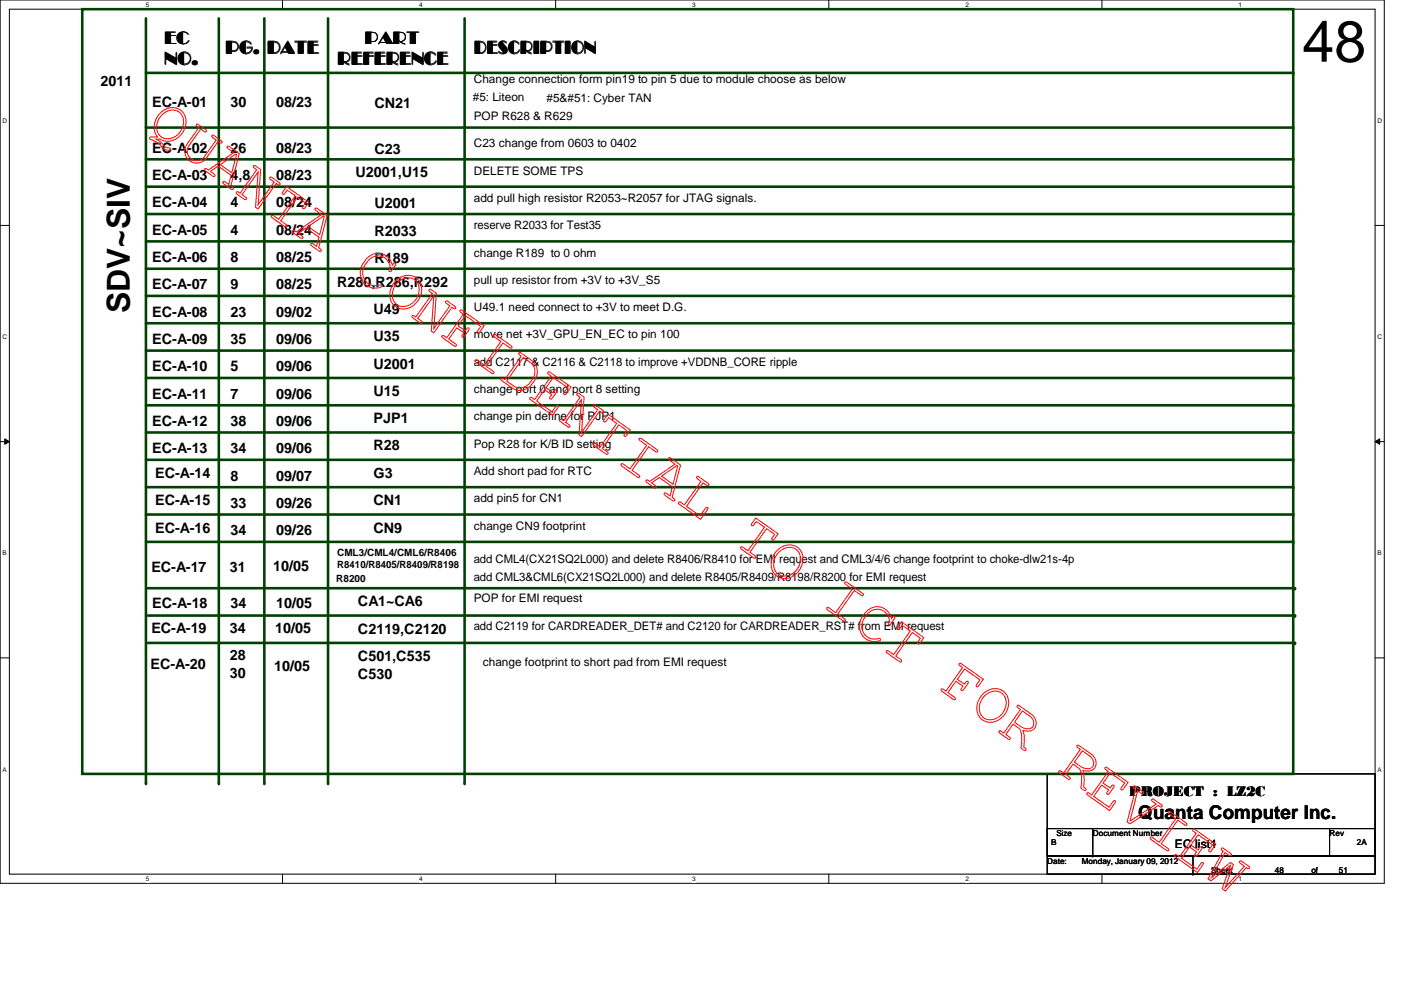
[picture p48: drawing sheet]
<svg xmlns="http://www.w3.org/2000/svg" width="297mm" height="210mm" viewBox="0 0 297 210" stroke-linecap="round" stroke-linejoin="round" font-family="sans-serif">
<defs><g id="words">
<text font-size="12.3" x="276.1" y="13.1">48</text>
<text font-size="6.7" x="27.5" y="66.4" transform="rotate(-90 27.5 66.4)">SDV~SIV</text>
<text font-size="4" x="241.3" y="173.6">Quanta Computer Inc.</text>
<g font-size="3.9">
<text x="34.9" y="9.3">EC</text>
<text x="47.8" y="11.3">PG.</text>
<text x="56.7" y="11.3">DATE</text>
<text x="77.4" y="9.3">PART</text>
<text x="100.5" y="11.3">DESCRIPTION</text>
<text x="34.9" y="13.7">NO.</text>
<text x="71.6" y="13.7">REFERENCE</text>
</g>
<g font-size="3">
<text x="21.3" y="18.3">2011</text>
<text x="32.3" y="22.7">EC-A-01</text>
<text x="48.9" y="22.7">30</text>
<text x="58.5" y="22.7">08/23</text>
<text x="79.4" y="22.9">CN21</text>
<text x="32.3" y="32.4">EC-A-02</text>
<text x="48.9" y="32.4">26</text>
<text x="58.5" y="32.4">08/23</text>
<text x="79.4" y="32.6">C23</text>
<text x="32.3" y="38.2">EC-A-03</text>
<text x="48.9" y="38.2">4,8</text>
<text x="58.5" y="38.2">08/23</text>
<text x="75.3" y="37.6">U2001,U15</text>
<text x="32.3" y="44">EC-A-04</text>
<text x="48.9" y="44">4</text>
<text x="58.5" y="44">08/24</text>
<text x="79.4" y="44.2">U2001</text>
<text x="32.3" y="49.7">EC-A-05</text>
<text x="48.9" y="49.7">4</text>
<text x="58.5" y="49.7">08/24</text>
<text x="79.4" y="50">R2033</text>
<text x="32.3" y="55.5">EC-A-06</text>
<text x="48.9" y="55.5">8</text>
<text x="58.5" y="55.5">08/25</text>
<text x="79.4" y="55.8">R189</text>
<text x="32.3" y="61.3">EC-A-07</text>
<text x="48.9" y="61.3">9</text>
<text x="58.5" y="61.3">08/25</text>
<text x="71.5" y="60.7">R280,R286,R292</text>
<text x="32.3" y="67.1">EC-A-08</text>
<text x="48.9" y="67.1">23</text>
<text x="58.5" y="67.1">09/02</text>
<text x="79.2" y="66.5">U49</text>
<text x="32.3" y="72.9">EC-A-09</text>
<text x="48.9" y="72.9">35</text>
<text x="58.5" y="72.9">09/06</text>
<text x="79.2" y="72.3">U35</text>
<text x="32.3" y="78.7">EC-A-10</text>
<text x="48.9" y="78.7">5</text>
<text x="58.5" y="78.7">09/06</text>
<text x="79.2" y="78.1">U2001</text>
<text x="79.2" y="83.9">U15</text>
<text x="32.3" y="84.5">EC-A-11</text>
<text x="48.9" y="84.5">7</text>
<text x="58.5" y="84.5">09/06</text>
<text x="79.2" y="89.7">PJP1</text>
<text x="32.3" y="90.3">EC-A-12</text>
<text x="48.9" y="90.3">38</text>
<text x="58.5" y="90.3">09/06</text>
<text x="79.2" y="95.5">R28</text>
<text x="32.3" y="96.1">EC-A-13</text>
<text x="32.9" y="101.3">EC-A-14</text>
<text x="48.9" y="96.1">34</text>
<text x="48.9" y="101.9">8</text>
<text x="58.5" y="101.9">09/07</text>
<text x="58.5" y="96.1">09/06</text>
<text x="79.2" y="101.3">G3</text>
<text x="32.9" y="107.1">EC-A-15</text>
<text x="48.9" y="107.7">33</text>
<text x="58.5" y="107.7">09/26</text>
<text x="79.2" y="107.1">CN1</text>
<text x="32.9" y="112.9">EC-A-16</text>
<text x="48.9" y="113.5">34</text>
<text x="58.5" y="113.5">09/26</text>
<text x="79.2" y="112.9">CN9</text>
<text x="32.1" y="121.2">EC-A-17</text>
<text x="48.7" y="121.2">31</text>
<text x="58" y="121">10/05</text>
<text x="32.3" y="128.9">EC-A-18</text>
<text x="48.9" y="128.9">34</text>
<text x="58.5" y="128.9">10/05</text>
<text x="75.9" y="128.5">CA1~CA6</text>
<text x="32.1" y="134.1">EC-A-19</text>
<text x="48.7" y="134.1">34</text>
<text x="58.4" y="134.1">10/05</text>
<text x="75.9" y="134.3">C2119,C2120</text>
<text x="31.9" y="141.9">EC-A-20</text>
<text x="48.7" y="139.9">28</text>
<text x="48.7" y="143.8">30</text>
<text x="58.2" y="142.2">10/05</text>
<text x="75.9" y="140.1">C501,C535</text>
<text x="75.9" y="144">C530</text>
<text x="239.4" y="168.8">PROJECT : LZ2C</text>
</g>
<g font-size="2.5">
<text x="100.5" y="17.7">Change connection form pin19 to pin 5 due to module choose as below</text>
<text x="100.2" y="21.4">#5: Liteon</text>
<text x="115.9" y="21.5">#5&amp;#51: Cyber TAN</text>
<text x="100.5" y="25.4">POP R628 &amp; R629</text>
<text x="100.5" y="31.2">C23 change from 0603 to 0402</text>
<text x="100.5" y="37">DELETE SOME TPS</text>
<text x="100.5" y="42.8">add pull high resistor R2053~R2057 for JTAG signals.</text>
<text x="100.5" y="48.6">reserve R2033 for Test35</text>
<text x="100.5" y="54.4">change R189 to 0 ohm</text>
<text x="100.5" y="60.2">pull up resistor from +3V to +3V_S5</text>
<text x="100.5" y="66">U49.1 need connect to +3V to meet D.G.</text>
<text x="100.5" y="71.8">move net +3V_GPU_EN_EC to pin 100</text>
<text x="100.5" y="77.6">add C2117 &amp; C2116 &amp; C2118 to improve +VDDNB_CORE ripple</text>
<text x="100.5" y="83.4">change port 0 and port 8 setting</text>
<text x="100.5" y="89.1">change pin define for PJP1</text>
<text x="100.5" y="94.9">Pop R28 for K/B ID setting</text>
<text x="100.5" y="100.7">Add short pad for RTC</text>
<text x="100.5" y="106.5">add pin5 for CN1</text>
<text x="100.5" y="112.3">change CN9 footprint</text>
<text x="100.5" y="119.4">add CML4(CX21SQ2L000) and delete R8406/R8410 for EMI request and CML3/4/6 change footprint to choke-dlw21s-4p</text>
<text x="100.5" y="123.1">add CML3&amp;CML6(CX21SQ2L000) and delete R8405/R8409/R8198/R8200 for EMI request</text>
<text x="100.5" y="127.7">POP for EMI request</text>
<text x="100.5" y="133.5">add C2119 for CARDREADER_DET# and C2120 for CARDREADER_RST# from EMI request</text>
<text x="102.4" y="141.3">change footprint to short pad from EMI request</text>
<text x="249.1" y="179.9">EC list1</text>
</g>
<g font-size="2.1">
<text x="71.5" y="117.8">CML3/CML4/CML6/R8406</text>
<text x="71.3" y="123.4">R8200</text>
<text x="71.5" y="120.5">R8410/R8405/R8409/R8198</text>
</g>
<g font-size="1.7">
<text x="222.8" y="179.2">B</text>
<text x="224" y="177.3">Size</text>
<text x="231.7" y="177.3">Document Number</text>
<text x="281.9" y="177.3">Rev</text>
<text x="287.7" y="179.2">2A</text>
<text x="222" y="183.1">Date:</text>
<text x="229.4" y="183.1">Monday, January 09, 2012</text>
<text x="256.8" y="185">Sheet</text>
<text x="270.3" y="185">48</text>
<text x="278" y="185">of</text>
<text x="283.8" y="185">51</text>
</g>
<g font-size="1.4">
<text x="30.9" y="1.4">5</text>
<text x="88.9" y="1.4">4</text>
<text x="146.8" y="1.4">3</text>
<text x="204.7" y="1.4">2</text>
<text x="262.6" y="1.4">1</text>
<text x=".5" y="26.1">D</text>
<text x="292.1" y="26.1">D</text>
<text x=".5" y="71.9">C</text>
<text x="292.1" y="71.9">C</text>
<text x=".5" y="117.8">B</text>
<text x="292.1" y="117.8">B</text>
<text x=".5" y="163.6">A</text>
<text x="292.1" y="163.6">A</text>
<text x="30.9" y="186.8">5</text>
<text x="88.9" y="186.8">4</text>
<text x="146.8" y="186.8">3</text>
<text x="204.7" y="186.8">2</text>
<text x="262.6" y="186.8">1</text>
</g>
</g></defs>
<path d="M0 0h293.5v187.3h-293.5zM2 1.9h289.5v183.4h-289.5z" fill="none" stroke="#000" stroke-width=".21"/>
<g fill="#fff">
<path d="M30.9 .2h.8v1.5h-.8z"/>
<path d="M30.9 185.5h.8v1.6h-.8z"/>
</g>
<path d="M59.9 0v1.9M59.9 185.3v2" fill="none" stroke="#000" stroke-width=".21"/>
<g fill="#fff">
<path d="M88.9 .2h.7v1.5h-.7z"/>
<path d="M88.9 185.5h.7v1.6h-.7z"/>
</g>
<path d="M117.8 0v1.9M117.8 185.3v2" fill="none" stroke="#000" stroke-width=".21"/>
<g fill="#fff">
<path d="M146.8 .2h.7v1.5h-.7z"/>
<path d="M146.8 185.5h.7v1.6h-.7z"/>
</g>
<path d="M175.7 0v1.9M175.7 185.3v2" fill="none" stroke="#000" stroke-width=".21"/>
<g fill="#fff">
<path d="M204.7 .2h.7v1.5h-.7z"/>
<path d="M204.7 185.5h.7v1.6h-.7z"/>
</g>
<path d="M233.6 0v1.9M233.6 185.3v2" fill="none" stroke="#000" stroke-width=".21"/>
<g fill="#fff">
<path d="M262.6 .2h.8v1.5h-.8z"/>
<path d="M262.6 185.5h.8v1.6h-.8z"/>
<path d="M.5 24.8h1v1.6h-1z"/>
<path d="M292.1 24.8h.9v1.6h-.9z"/>
<path d="M.5 70.7h1v1.5h-1z"/>
<path d="M292.1 70.7h.9v1.5h-.9z"/>
</g>
<path d="M0 47.8h2M291.5 47.8h2" fill="none" stroke="#000" stroke-width=".21"/>
<g fill="#fff">
<path d="M.5 116.5h.9v1.6h-.9z"/>
<path d="M292.1 116.5h.8v1.6h-.8z"/>
</g>
<path d="M0 93.6h2M1 93l1 .6-1 .6zM291.5 93.6l1-.6v1.2zM291.5 93.6h2" fill="none" stroke="#000" stroke-width=".21"/>
<path d="M1 93l1 .6-1 .6zM291.5 93.6l1-.6v1.2z" fill="#000"/>
<g fill="#fff">
<path d="M.5 162.4h.9v1.5h-.9z"/>
<path d="M292.1 162.4h.8v1.5h-.8z"/>
</g>
<path d="M0 139.5h2M291.5 139.5h2M222 164.1h69.5v17.4h-69.5zM222 175.7h69.5v5.8h-69.5zM231.7 175.7v5.8M281.9 175.7h.1M281.9 175.7v5.8M222 181.5h69.5v3.8h-69.5zM231.7 181.5h.1M252.9 185.3h.1M252.9 181.5v3.8" fill="none" stroke="#000" stroke-width=".21"/>
<path d="M17.4 1.9h256.8v162.2h-256.8zM30.9 15.5h243.3" fill="none" stroke="#004000" stroke-width=".55"/>
<circle cx="274.2" cy="15.5" r=".28" fill="#004000"/>
<path d="M30.9 27.1h243.3" fill="none" stroke="#004000" stroke-width=".55"/>
<circle cx="274.2" cy="27.1" r=".28" fill="#004000"/>
<path d="M30.9 3.9v162.1" fill="none" stroke="#004000" stroke-width=".55"/>
<circle cx="30.9" cy="166" r=".28" fill="#004000"/>
<path d="M46.4 3.9v162.1" fill="none" stroke="#004000" stroke-width=".55"/>
<circle cx="46.4" cy="166" r=".28" fill="#004000"/>
<path d="M98.5 3.9v162.1" fill="none" stroke="#004000" stroke-width=".55"/>
<circle cx="98.5" cy="166" r=".28" fill="#004000"/>
<path d="M56 3.9v162.1" fill="none" stroke="#004000" stroke-width=".55"/>
<circle cx="56" cy="166" r=".28" fill="#004000"/>
<path d="M69.6 3.9v162.1" fill="none" stroke="#004000" stroke-width=".55"/>
<circle cx="69.6" cy="166" r=".28" fill="#004000"/>
<path d="M30.9 33.8h243.3" fill="none" stroke="#004000" stroke-width=".55"/>
<circle cx="274.2" cy="33.8" r=".28" fill="#004000"/>
<path d="M30.9 39.6h243.3" fill="none" stroke="#004000" stroke-width=".55"/>
<circle cx="274.2" cy="39.6" r=".28" fill="#004000"/>
<path d="M30.9 45.4h243.3" fill="none" stroke="#004000" stroke-width=".55"/>
<circle cx="274.2" cy="45.4" r=".28" fill="#004000"/>
<path d="M30.9 51.2h243.3" fill="none" stroke="#004000" stroke-width=".55"/>
<circle cx="274.2" cy="51.2" r=".28" fill="#004000"/>
<path d="M30.9 57h243.3" fill="none" stroke="#004000" stroke-width=".55"/>
<circle cx="274.2" cy="57" r=".28" fill="#004000"/>
<path d="M30.9 62.7h243.3" fill="none" stroke="#004000" stroke-width=".55"/>
<circle cx="274.2" cy="62.7" r=".28" fill="#004000"/>
<path d="M30.9 68.5h243.3" fill="none" stroke="#004000" stroke-width=".55"/>
<circle cx="274.2" cy="68.5" r=".28" fill="#004000"/>
<path d="M30.9 74.3h243.3" fill="none" stroke="#004000" stroke-width=".55"/>
<circle cx="274.2" cy="74.3" r=".28" fill="#004000"/>
<path d="M30.9 80.1h243.3" fill="none" stroke="#004000" stroke-width=".55"/>
<circle cx="274.2" cy="80.1" r=".28" fill="#004000"/>
<path d="M30.9 85.9h243.3" fill="none" stroke="#004000" stroke-width=".55"/>
<circle cx="274.2" cy="85.9" r=".28" fill="#004000"/>
<path d="M30.9 103.3h243.3" fill="none" stroke="#004000" stroke-width=".55"/>
<circle cx="274.2" cy="103.3" r=".28" fill="#004000"/>
<path d="M30.9 97.5h243.3" fill="none" stroke="#004000" stroke-width=".55"/>
<circle cx="274.2" cy="97.5" r=".28" fill="#004000"/>
<path d="M30.9 91.7h243.3" fill="none" stroke="#004000" stroke-width=".55"/>
<circle cx="274.2" cy="91.7" r=".28" fill="#004000"/>
<path d="M30.9 109.1h243.3" fill="none" stroke="#004000" stroke-width=".55"/>
<circle cx="274.2" cy="109.1" r=".28" fill="#004000"/>
<path d="M30.9 114.9h243.3" fill="none" stroke="#004000" stroke-width=".55"/>
<circle cx="274.2" cy="114.9" r=".28" fill="#004000"/>
<path d="M31.3 124.7h243.3" fill="none" stroke="#004000" stroke-width=".55"/>
<circle cx="274.6" cy="124.7" r=".28" fill="#004000"/>
<path d="M31.3 130.5h243.3" fill="none" stroke="#004000" stroke-width=".55"/>
<circle cx="274.6" cy="130.5" r=".28" fill="#004000"/>
<path d="M31.3 136.3h243.3" fill="none" stroke="#004000" stroke-width=".55"/>
<circle cx="274.6" cy="136.3" r=".28" fill="#004000"/>
<g fill="none" stroke="#f00" stroke-width=".21">
<path d="M34 24a3 3 0 0 1 3.2-1.1 3 3 0 0 1 2.2 2.6 4.1 4.1 0 0 1-4.9 4.3l-.6-.3h-.8a4.3 4.3 0 0 1 1.9 1.6l1 .3 .1 .4a2.05 2.05 0 0 1-2.3-1.3l-2.1-1.2 .2-.2 1.5-.1a3.8 3.8 0 0 1 .6-5zM34.4 24.3a2.54 2.54 0 0 1 2.5-.9 2.54 2.54 0 0 1 2 1.9 3.5 3.5 0 0 1-4.2 4 2.84 2.84 0 0 1-.8-4.4zM41.6 26.4h.5l1.7 1.4-.3 .2-.9-.6-2.5 3.5a2.01 2.01 0 0 0 .4 2.8 2.01 2.01 0 0 0 2.9-.5l2.4-3.5-.9-.7v-.3l.3-.1 1.9 1.5-.3 .2-.5-.3-2.5 3.5a2.53 2.53 0 0 1-3.6 .6 2.53 2.53 0 0 1-.6-3.5l2.5-3.5-.5-.4zM43.4 35.8l.3-.1 .5 .3 5.4-3.6-1.4-1 .1-.4 .3 .1 2.1 1.5-1.8 6.8 .6 .4-.2 .4-1.9-1.2-.2-.3 .3-.2 1 .6 .5-1.9-2.8-2-1.6 1.1 1 .8-.2 .3-1.8-1.2zM46.7 34.9l3.3-2.2 .1 .1-1 3.8zM53.7 35.2h.5l1.1 .7-.6 7.5 3.4-4.8-.9-.7v-.3h.5l1.7 1.4-.3 .2-.5-.3-3.9 5.4-.5-.4 .5-7.4-3.4 4.8 .9 .7v.2h-.4l-1.7-1.3 .3-.3 .5 .4 3.5-5-.7-.5zM60.8 39.6l4.7 3.3-1 1.3h-.3l-.1-.2 .7-1-1.8-1.2-3.5 5 1.2 .9v.3l-.2 .1-2.8-1.9-.2-.3 .3-.3 1.3 .9 3.5-5-1.7-1.2-.7 .9h-.3v-.5zM62 48.9h.3l.5 .3 5.4-3.7-1.4-1 .1-.4 .3 .1 2.2 1.5-1.8 6.8 .5 .5-.1 .3-2-1.2-.1-.3 .3-.2 .9 .6 .5-1.9-2.7-2-1.7 1.2 1 .7-.1 .4-1.9-1.2zM65.3 48l3.3-2.2 .2 .1-1 3.9zM77.8 54.7a3.1 3.1 0 0 1 3.2-.9 3.1 3.1 0 0 1 2.2 2.4l.3-.4 .4 .1-.9 1.5-.3 .2-.2-.2a2.5 2.5 0 0 0-1.4-3 2.5 2.5 0 0 0-3.2 1 2.9 2.9 0 0 0-.9 3.1 2.9 2.9 0 0 0 2.4 2.1l1.2-.2 .3 .2-.1 .2a3.2 3.2 0 0 1-3.8-.9 3.2 3.2 0 0 1-.1-4zM83.9 59.5a3.1 3.1 0 0 1 3.3-1.1 3.1 3.1 0 0 1 2.2 2.7 4 4 0 0 1-5 4.2 3.5 3.5 0 0 1-.5-5.8zM84.3 59.9a2.54 2.54 0 0 1 2.6-1 2.54 2.54 0 0 1 1.9 1.9 3.5 3.5 0 0 1-4.1 4.1 2.84 2.84 0 0 1-.8-4.5z"/>
<path d="M91 61.4h.4l1.1 .8-.5 7.4 3.4-4.8-.9-.6v-.3h.4l1.7 1.3-.3 .3-.5-.4-3.8 5.5-.6-.4 .6-7.5-3.4 4.8 .9 .7v.3h-.5l-1.7-1.4 .3-.2 .6 .3 3.5-5-.7-.5zM97.5 65.8h.5l4.6 3.3-1 1.4-.4 .2-.1-.3 .8-1.2-3.2-2.3-1.6 2.2 1.5 1 .5-.6 .4 .2-1.1 1.6-.2 .2-.3-.1 .4-.8-1.5-1.1-1.7 2.4 1.6 1.2v.2l-.2 .1-2.6-1.8-.2-.2 .3-.3 .7 .5 3.5-5-.7-.5zM104.6 71h.5l3.3 2.3 .2 .3-.4 .2-1.6-1.1-3.5 5 1.6 1.2v.2l-.3 .1-3.5-2.4-.1-.3 .3-.2 1.6 1.1 3.5-5-1.4-1zM110 74.9l.5-.1 2.2 1.6a3.2 3.2 0 0 1 .2 4.9 3.1 3.1 0 0 1-4.3 1l-2.3-1.6-.1-.3 .3-.2 .5 .3 3.5-5-.5-.4zM110.9 75.8l1.5 1.1a2.49 2.49 0 0 1 .5 3.5 2.82 2.82 0 0 1-3.9 1.5l-1.6-1.1zM116.2 78.9h.4l4.5 3.2-1.1 1.4-.4 .1-.1-.2 .8-1.2-3-2.2-1.5 2.2 1.5 1.1 .4-.6 .4 .1-1 1.7-.3 .1-.2-.1 .4-.8-1.5-1.1-1.7 2.4 3.2 2.3 1-1.3h.3v.4l-1.2 1.6-4.6-3.2-.2-.3 .3-.3 .7 .5 3.6-5-.7-.5zM122.3 83.4h.4l1.1 .8-.5 7.5 3.4-4.8-.9-.7v-.3h.4l1.8 1.4-.3 .2-.6-.3-3.8 5.4-.5-.4 .5-7.5-3.4 4.8 .9 .7v.3h-.4l-1.8-1.4 .4-.2 .5 .3 3.5-5-.7-.5zM128.9 87.8l4.7 3.4-.9 1.3h-.3l-.1-.3 .6-.9-1.7-1.2-3.5 5 1.2 .9v.2l-.3 .1-2.7-1.9-.2-.3 .3-.2 1.2 .9 3.6-5-1.8-1.3-.6 .9h-.3v-.4zM135.5 93h.5l3.3 2.3 .2 .3-.3 .2-1.7-1.1-3.5 5 1.6 1.2v.2l-.3 .1-3.5-2.4-.1-.3 .3-.2 1.6 1.1 3.5-5-1.4-1zM137 101.9l.2-.1 .5 .3 5.4-3.7-1.4-1 .2-.4 .3 .1 2.1 1.5-1.8 6.9 .5 .4-.1 .3-1.9-1.2-.2-.3 .3-.2 1 .6 .5-1.9-2.8-1.9-1.6 1.1 .9 .7-.1 .4-1.9-1.2zM140.3 101l3.2-2.3 .2 .1-1 3.9zM147.7 101.1h.4l2 1.4 .2 .3-.3 .2-.9-.6-3.6 5 2.9 2 1.2-1.7 .4-.1v.4l-1.5 2.1-4.5-3.2-.2-.3 .3-.2 1 .6 3.5-4.9-.9-.7z"/>
<path d="M160.2 109.8l4.8 3.4-1 1.3h-.3l-.1-.3 .6-.9-1.7-1.2-3.5 5 1.2 .9v.2l-.2 .2-2.8-2-.2-.2 .3-.3 1.3 .9 3.5-5-1.7-1.2-.7 .9-.3-.1v-.4zM164.8 116.7a3.1 3.1 0 0 1 3.2-1.1 3.1 3.1 0 0 1 2.3 2.6 4 4 0 0 1-5 4.3 3.5 3.5 0 0 1-.5-5.8zM165.2 117a2.54 2.54 0 0 1 2.6-.9 2.54 2.54 0 0 1 1.9 1.9 3.5 3.5 0 0 1-4.2 4 2.84 2.84 0 0 1-.8-4.4zM179.1 123.5h.5l3.3 2.3 .2 .3-.3 .2-1.7-1.1-3.5 5 1.6 1.1v.3l-.3 .1-3.5-2.4-.1-.3 .3-.2 1.6 1.1 3.5-5-1.4-1zM183.7 129.7a3.1 3.1 0 0 1 3.1-1 3.1 3.1 0 0 1 2.2 2.5l.4-.5 .3 .2-.9 1.4-.2 .2-.3-.1a2.5 2.5 0 0 0-1.4-3.1 2.5 2.5 0 0 0-3.1 1.1 2.9 2.9 0 0 0-1 3 2.9 2.9 0 0 0 2.4 2.1l1.3-.2 .2 .3v.1a3.2 3.2 0 0 1-3.8-.9 3.2 3.2 0 0 1-.1-3.9zM191.1 131.8l4.8 3.4-1 1.3h-.3l-.1-.3 .6-.9-1.7-1.2-3.5 5 1.2 .9v.3l-.2 .1-2.8-2-.2-.2 .3-.3 1.3 .9 3.5-5-1.7-1.2-.7 .9h-.3v-.5zM203.4 140.7h.4l4.7 3.3-1 1.5-.4 .1-.1-.3 .8-1.2-3.3-2.3-1.5 2.2 1.5 1.1 .4-.6 .4 .1-1 1.7-.3 .1-.2-.1 .4-.8-1.5-1.1-1.7 2.4 1.6 1.2v.3l-.3 .1-2.6-1.8-.2-.3 .3-.3 .8 .5 3.5-5-.7-.5zM208.4 147.2a3.1 3.1 0 0 1 3.2-1.1 3.1 3.1 0 0 1 2.3 2.6 4 4 0 0 1-5 4.3 3.5 3.5 0 0 1-.5-5.8zM208.8 147.5a2.54 2.54 0 0 1 2.6-.9 2.54 2.54 0 0 1 1.9 1.9 3.5 3.5 0 0 1-4.2 4 2.84 2.84 0 0 1-.8-4.4zM215.7 149.6h.4l2.6 1.8a1.94 1.94 0 0 1 1 1.9 1.94 1.94 0 0 1-1.3 1.7l-1.5-.1 .3 1.3-.1 2.2 .4 .4-.1 .3-.9-.5 .1-2.3-.2-1.4-.2-.4-1.4-1-1.5 2.2 .9 .7-.1 .4-.4-.1-1.9-1.4v-.3l.3-.1 .7 .5 3.6-5-.7-.5zM216.8 150.7a3.8 3.8 0 0 1 2.3 2.2 1.25 1.25 0 0 1-.3 1.4 1.25 1.25 0 0 1-1.5 .2l-1-.5-1.2-.9zM228.4 158.1h.4l2.6 1.8a1.94 1.94 0 0 1 1 1.9 1.94 1.94 0 0 1-1.3 1.7l-1.5-.2 .3 1.4-.1 2.2 .4 .3-.1 .4-.9-.5 .1-2.3-.2-1.4-.2-.4-1.4-1-1.5 2.2 .9 .7-.1 .3h-.4l-1.9-1.4v-.3l.3-.1 .7 .5 3.6-5-.7-.5z"/>
<path d="M229.5 159.2a3.8 3.8 0 0 1 2.3 2.2 1.25 1.25 0 0 1-.3 1.4 1.25 1.25 0 0 1-1.5 .1l-1-.5-1.2-.8zM234.3 162.8l.4-.1 4.5 3.2-1 1.4-.5 .1-.1-.2 .8-1.2-3-2.1-1.5 2.1 1.5 1.1 .4-.6 .4 .1-1 1.7-.3 .2-.2-.2 .4-.8-1.5-1-1.7 2.3 3.2 2.3 1-1.3h.3v.4l-1.1 1.7-4.7-3.3-.2-.3 .3-.2 .8 .4 3.5-4.9-.7-.6zM240.3 166.7h.4l1.8 1.4-.3 .2-1-.6-1.6 6.4 5.5-3.6-.9-.7 .1-.4 .3 .1 1.8 1.4-.3 .2-.5-.3-6 3.9-.6-.4 1.7-6.9-.4-.4zM247.7 172.2l.4-.1 3.4 2.4 .1 .3-.3 .2-1.6-1.1-3.5 5 1.6 1.1v.3l-.3 .1-3.5-2.4-.2-.3 .4-.2 1.6 1.1 3.5-5-1.5-1zM252.9 175.9h.4l4.5 3.1-1 1.4-.4 .2-.1-.3 .8-1.2-3.1-2.1-1.5 2.1 1.5 1.1 .5-.6 .3 .1-1 1.7-.3 .2-.2-.2 .4-.8-1.5-1-1.7 2.4 3.3 2.3 1-1.4h.3v.4l-1.2 1.7-4.7-3.3-.2-.3 .3-.2 .8 .5 3.5-5-.7-.6zM259 179.9h.4l1.7 1.3-.3 .3-1.1-.7-2.9 5.3 4.1-3.2 .6 .4-1.7 4.9 4-4.5-1-.8 .1-.4 .4 .1 1.6 1.3-.3 .3-.3-.3-4.5 5-.7-.5 1.8-4.9-4.1 3.3-.7-.5 3.2-5.8-.3-.3z"/>
</g>
<use href="#words"/>
</svg>
